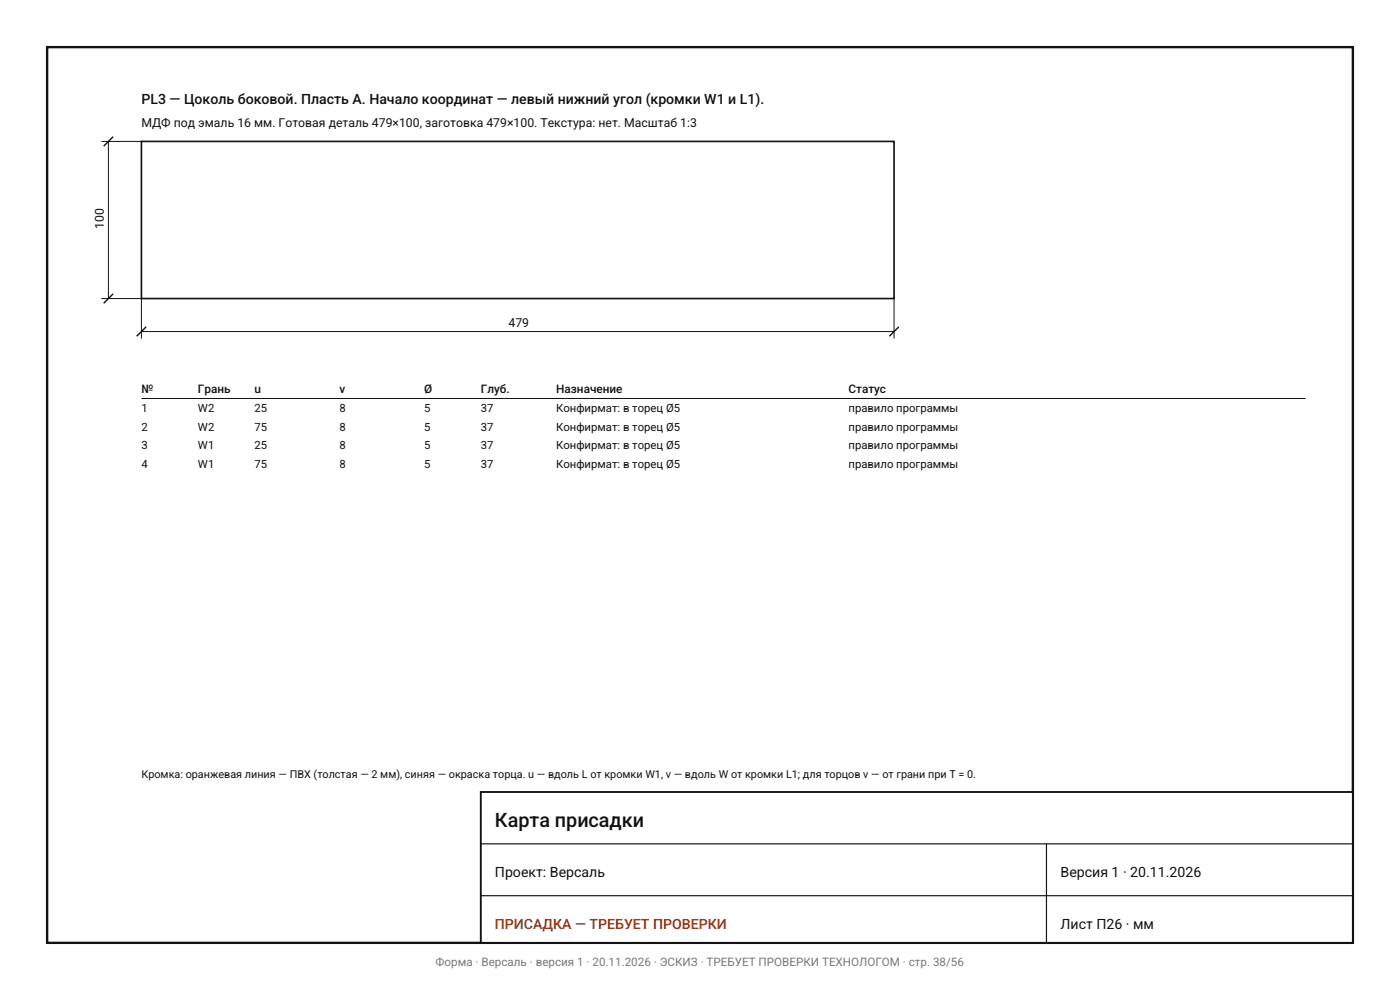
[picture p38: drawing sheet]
<svg xmlns="http://www.w3.org/2000/svg" width="297mm" height="210mm" viewBox="0 0 297 210" stroke-linecap="round" stroke-linejoin="round" font-family="sans-serif">
<defs><g id="words">
<text font-size="4.2" fill="#111" x="105" y="175.5">Карта присадки</text>
<g font-size="3" fill="#111">
<text x="30" y="22">PL3 — Цоколь боковой. Пласть A. Начало координат — левый нижний угол (кромки W1 и L1).</text>
<text x="105" y="186">Проект: Версаль</text>
<text x="225" y="186">Версия 1 · 20.11.2026</text>
<text x="225" y="197">Лист П26 · мм</text>
</g>
<text font-size="3" fill="#9a3412" x="105" y="197">ПРИСАДКА — ТРЕБУЕТ ПРОВЕРКИ</text>
<g font-size="2.6" fill="#111">
<text x="30" y="27">МДФ под эмаль 16 мм. Готовая деталь 479×100, заготовка 479×100. Текстура: нет. Масштаб 1:3</text>
<text x="22" y="48.6" transform="rotate(-90 22 48.6)">100</text>
<text x="107.9" y="69.3">479</text>
</g>
<g font-size="2.5" fill="#111">
<text x="30" y="83.3">№</text>
<text x="42" y="83.3">Грань</text>
<text x="54" y="83.3">u</text>
<text x="72" y="83.3">v</text>
<text x="90" y="83.3">Ø</text>
<text x="102" y="83.3">Глуб.</text>
<text x="118" y="83.3">Назначение</text>
<text x="180" y="83.3">Статус</text>
</g>
<text font-size="2.5" fill="#787878" x="92.4" y="205">Форма · Версаль · версия 1 · 20.11.2026 · ЭСКИЗ · ТРЕБУЕТ ПРОВЕРКИ ТЕХНОЛОГОМ · стр. 38/56</text>
<g font-size="2.4" fill="#111">
<text x="30" y="87.3">1</text>
<text x="42" y="87.3">W2</text>
<text x="54" y="87.3">25</text>
<text x="72" y="87.3">8</text>
<text x="90" y="87.3">5</text>
<text x="102" y="87.3">37</text>
<text x="118" y="87.3">Конфирмат: в торец Ø5</text>
<text x="180" y="87.3">правило программы</text>
<text x="30" y="91.3">2</text>
<text x="30" y="95.3">3</text>
<text x="42" y="91.3">W2</text>
<text x="42" y="95.3">W1</text>
<text x="54" y="91.3">75</text>
<text x="54" y="95.3">25</text>
<text x="72" y="91.3">8</text>
<text x="72" y="95.3">8</text>
<text x="90" y="91.3">5</text>
<text x="90" y="95.3">5</text>
<text x="102" y="91.3">37</text>
<text x="102" y="95.3">37</text>
<text x="118" y="91.3">Конфирмат: в торец Ø5</text>
<text x="118" y="95.3">Конфирмат: в торец Ø5</text>
<text x="180" y="91.3">правило программы</text>
<text x="180" y="95.3">правило программы</text>
<text x="30" y="99.3">4</text>
<text x="42" y="99.3">W1</text>
<text x="54" y="99.3">75</text>
<text x="72" y="99.3">8</text>
<text x="90" y="99.3">5</text>
<text x="102" y="99.3">37</text>
<text x="118" y="99.3">Конфирмат: в торец Ø5</text>
<text x="180" y="99.3">правило программы</text>
</g>
<text font-size="2.3" fill="#111" x="30" y="165">Кромка: оранжевая линия — ПВХ (толстая — 2 мм), синяя — окраска торца. u — вдоль L от кромки W1, v — вдоль W от кромки L1; для торцов v — от грани при T = 0.</text>
</g></defs>
<path d="M30 30h159.7v33.3h-159.7z" fill="#fff" stroke="#121212" stroke-width=".35"/>
<path d="M21.5 30h8.5M23 30v33.3M21.5 63.3h8.5v8.5M30 70.3h159.7M189.7 63.3v8.5M30 84.5h247" fill="none" stroke="#121212" stroke-width=".21"/>
<path d="M24 29l-2 2M24 62.3l-2 2M31 69.3l-2 2M190.7 69.3l-2 2" fill="none" stroke="#121212" stroke-width=".3"/>
<path d="M10 10h277v190h-277z" fill="none" stroke="#121212" stroke-width=".5"/>
<path d="M102 168h185v32h-185z" fill="#fff" stroke="#121212" stroke-width=".4"/>
<path d="M102 179h185M222 179v21M102 190h185" fill="none" stroke="#121212" stroke-width=".25"/>
<use href="#words"/>
</svg>
